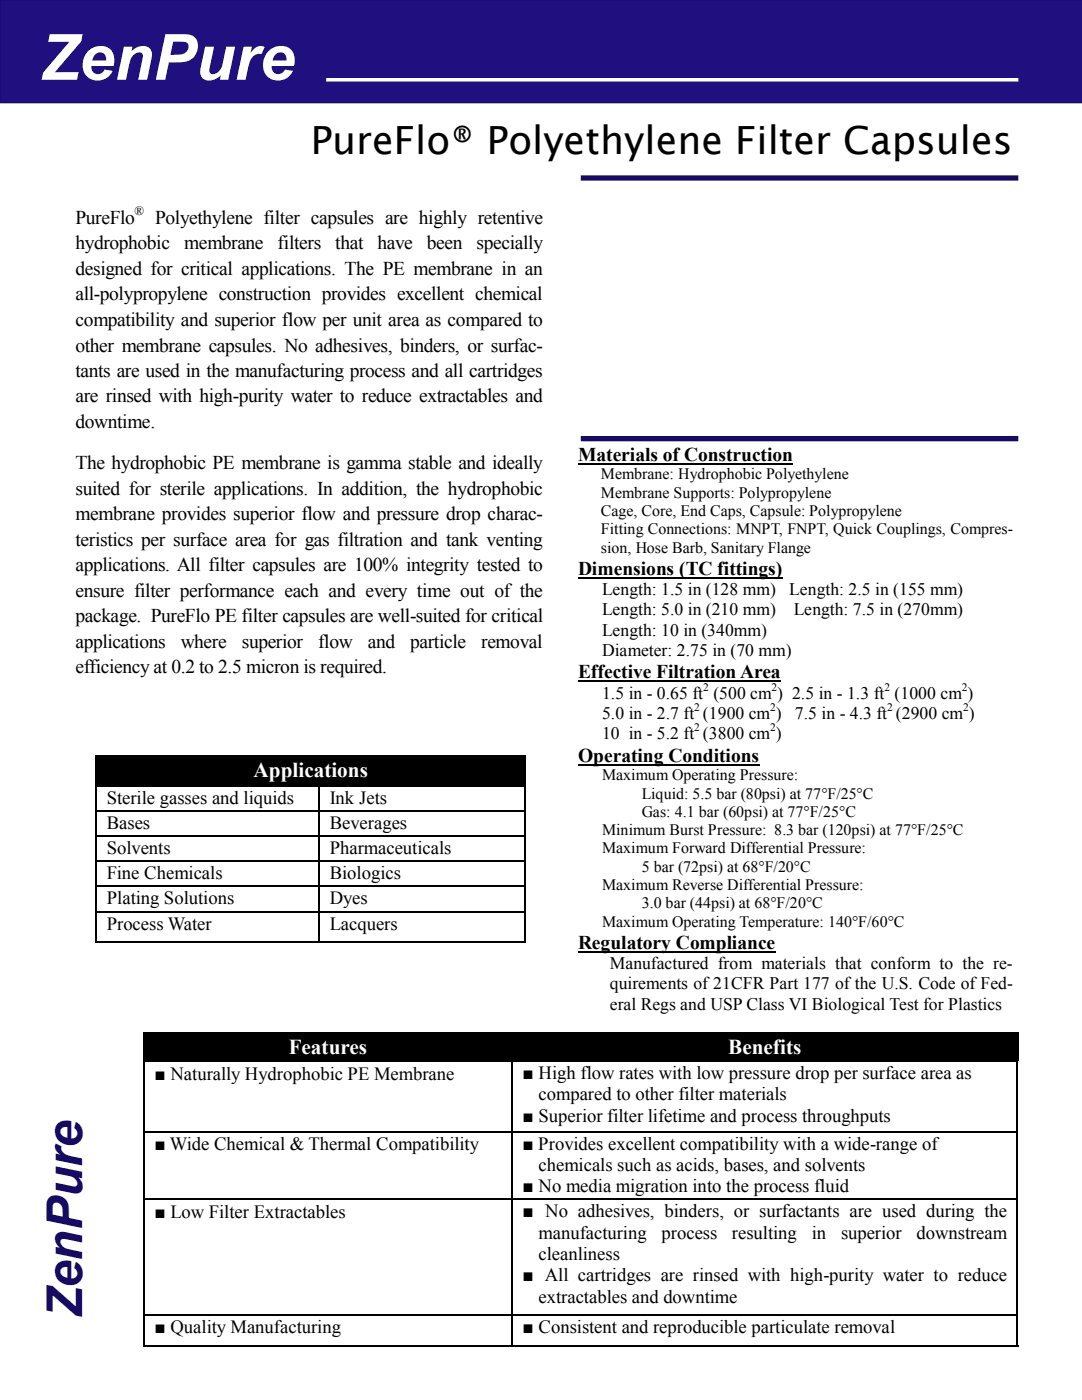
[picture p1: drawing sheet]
<svg xmlns="http://www.w3.org/2000/svg" width="216mm" height="279mm" viewBox="0 0 216 279" stroke-linecap="round" stroke-linejoin="round" font-family="sans-serif">
<defs><g id="words">
<text font-size="12.7" fill="#fff" x="8" y="15.9">ZenPure</text>
<text font-size="9.9" fill="#150a64" x="16.4" y="263.1" transform="rotate(-90 16.4 263.1)">ZenPure</text>
<text font-size="7.7" x="62" y="30.7">PureFlo® Polyethylene Filter Capsules</text>
<g font-size="4.2" fill="#fff">
<text x="50.6" y="155.1">Applications</text>
<text x="57.6" y="210.4">Features</text>
<text x="145.3" y="210.4">Benefits</text>
</g>
<g font-size="3.9">
<text x="15.1" y="44.7">PureFlo</text>
<text x="31" y="44.7">Polyethylene filter capsules are highly retentive</text>
<text x="15.1" y="49.8">hydrophobic</text>
<text x="36.8" y="49.8">membrane</text>
<text x="55.4" y="49.8">filters</text>
<text x="66.9" y="49.8">that</text>
<text x="75.3" y="49.8">have</text>
<text x="85.2" y="49.8">been</text>
<text x="95.1" y="49.8">specially</text>
<text x="15.1" y="54.9">designed for critical applications. The PE membrane in an</text>
<text x="15.1" y="60">all-polypropylene construction provides excellent chemical</text>
<text x="15.1" y="65.1">compatibility and superior flow per unit area as compared to</text>
<text x="15.1" y="70.2">other membrane capsules. No adhesives, binders, or surfac-</text>
<text x="15.1" y="75.2">tants are used in the manufacturing process and all cartridges</text>
<text x="15.1" y="80.3">are rinsed with high-purity water to reduce extractables and</text>
<text x="15.1" y="85.4">downtime.</text>
<text x="15.1" y="93.7">The hydrophobic PE membrane is gamma stable and ideally</text>
<text x="115.3" y="91.9">Materials of Construction</text>
<text x="15.1" y="98.8">suited for sterile applications. In addition, the hydrophobic</text>
<text x="15.1" y="103.9">membrane provides superior flow and pressure drop charac-</text>
<text x="15.1" y="108.9">teristics per surface area for gas filtration and tank venting</text>
<text x="15.1" y="114">applications. All filter capsules are 100% integrity tested to</text>
<text x="15.1" y="119.1">ensure filter performance each and every time out of the</text>
<text x="115.3" y="114.7">Dimensions (TC fittings)</text>
<text x="15.1" y="124.2">package. PureFlo PE filter capsules are well-suited for critical</text>
<text x="15.1" y="129.3">applications</text>
<text x="36.1" y="129.3">where</text>
<text x="48.2" y="129.3">superior</text>
<text x="63.5" y="129.3">flow</text>
<text x="73.4" y="129.3">and</text>
<text x="81.8" y="129.3">particle</text>
<text x="96" y="129.3">removal</text>
<text x="15.1" y="134.4">efficiency at 0.2 to 2.5 micron is required.</text>
<text x="115.3" y="135.4">Effective Filtration Area</text>
<text x="115.3" y="152">Operating Conditions</text>
<text x="115.3" y="189.3">Regulatory Compliance</text>
</g>
<g font-size="3.7">
<text x="21.3" y="160.5">Sterile gasses and liquids</text>
<text x="65.8" y="160.5">Ink Jets</text>
<text x="21.3" y="165.5">Bases</text>
<text x="65.8" y="165.5">Beverages</text>
<text x="21.3" y="170.4">Solvents</text>
<text x="65.8" y="170.4">Pharmaceuticals</text>
<text x="21.3" y="175.4">Fine Chemicals</text>
<text x="65.8" y="175.4">Biologics</text>
<text x="21.3" y="180.5">Plating Solutions</text>
<text x="21.3" y="185.5">Process Water</text>
<text x="65.8" y="180.5">Dyes</text>
<text x="65.8" y="185.5">Lacquers</text>
<text x="30.8" y="215.5">■ Naturally Hydrophobic PE Membrane</text>
<text x="104.3" y="215.3">■ High flow rates with low pressure drop per surface area as</text>
<text x="107.5" y="219.6">compared to other filter materials</text>
<text x="104.3" y="223.9">■ Superior filter lifetime and process throughputs</text>
<text x="30.8" y="229.6">■ Wide Chemical &amp; Thermal Compatibility</text>
<text x="104.3" y="229.4">■ Provides excellent compatibility with a wide-range of</text>
<text x="107.5" y="233.7">chemicals such as acids, bases, and solvents</text>
<text x="104.3" y="237.9">■ No media migration into the process fluid</text>
<text x="30.8" y="243.1">■ Low Filter Extractables</text>
<text x="104.3" y="242.9">■ No adhesives, binders, or surfactants are used during the</text>
<text x="107.5" y="247.2">manufacturing</text>
<text x="107.5" y="251.5">cleanliness</text>
<text x="132" y="247.2">process</text>
<text x="146.1" y="247.2">resulting</text>
<text x="162" y="247.2">in</text>
<text x="167.8" y="247.2">superior</text>
<text x="182.9" y="247.2">downstream</text>
<text x="104.3" y="255.7">■ All cartridges are rinsed with high-purity water to reduce</text>
<text x="107.5" y="260">extractables and downtime</text>
<text x="30.8" y="266.1">■ Quality Manufacturing</text>
<text x="104.3" y="265.9">■ Consistent and reproducible particulate removal</text>
</g>
<g font-size="3.5">
<text x="120.1" y="118.7">Length: 1.5 in (128 mm)</text>
<text x="157.5" y="118.7">Length: 2.5 in (155 mm)</text>
<text x="120.1" y="122.8">Length: 5.0 in (210 mm)</text>
<text x="158.4" y="122.8">Length: 7.5 in (270mm)</text>
<text x="120.1" y="126.8">Length: 10 in (340mm)</text>
<text x="120.1" y="130.9">Diameter: 2.75 in (70 mm)</text>
<text x="120.1" y="139.4">1.5 in - 0.65 ft (500 cm ) 2.5 in - 1.3 ft (1000 cm )</text>
<text x="120.1" y="143.4">5.0 in - 2.7 ft (1900 cm )</text>
<text x="158.6" y="143.4">7.5 in - 4.3 ft (2900 cm )</text>
<text x="120.1" y="147.5">10 in - 5.2 ft (3800 cm )</text>
<text x="121.7" y="193.4">Manufactured from materials that conform to the re-</text>
<text x="121.7" y="197.4">quirements of 21CFR Part 177 of the U.S. Code of Fed-</text>
<text x="121.7" y="201.5">eral Regs and USP Class VI Biological Test for Plastics</text>
</g>
<g font-size="3.2">
<text x="119.9" y="95.7">Membrane: Hydrophobic Polyethylene</text>
<text x="119.9" y="99.3">Membrane Supports: Polypropylene</text>
<text x="119.9" y="103">Cage, Core, End Caps, Capsule: Polypropylene</text>
<text x="119.9" y="106.6">Fitting Connections: MNPT, FNPT, Quick Couplings, Compres-</text>
<text x="119.9" y="110.3">sion, Hose Barb, Sanitary Flange</text>
<text x="120.1" y="155.7">Maximum Operating Pressure:</text>
<text x="128" y="159.4">Liquid: 5.5 bar (80psi) at 77°F/25°C</text>
<text x="120.1" y="166.7">Minimum Burst Pressure: 8.3 bar (120psi) at 77°F/25°C</text>
<text x="128" y="163">Gas: 4.1 bar (60psi) at 77°F/25°C</text>
<text x="120.1" y="170.3">Maximum Forward Differential Pressure:</text>
<text x="128" y="174">5 bar (72psi) at 68°F/20°C</text>
<text x="120.1" y="177.6">Maximum Reverse Differential Pressure:</text>
<text x="120.1" y="184.9">Maximum Operating Temperature: 140°F/60°C</text>
<text x="128" y="181.3">3.0 bar (44psi) at 68°F/20°C</text>
</g>
<text font-size="2.5" x="26.8" y="43">®</text>
<g font-size="2.3">
<text x="140.3" y="137.9">2</text>
<text x="153.9" y="137.9">2</text>
<text x="176.5" y="137.9">2</text>
<text x="191.9" y="137.9">2</text>
<text x="138.5" y="141.9">2</text>
<text x="153.7" y="141.9">2</text>
<text x="177" y="141.9">2</text>
<text x="192.2" y="141.9">2</text>
<text x="138.5" y="145.9">2</text>
<text x="153.7" y="145.9">2</text>
</g>
</g></defs>
<path d="M0 0h215.9v20.5h-215.9z" fill-rule="evenodd" fill="#1f0f7f"/>
<path d="M215.9 0h-215.9v20.5h215.9" fill="none" stroke="#150a64" stroke-width=".26"/>
<path d="M65.1 15.9h138.1" fill="none" stroke="#fff" stroke-width=".71" stroke-linecap="butt"/>
<path d="M115.9 35.5h87.3M115.9 87.5h87.3" fill="none" stroke="#150a64" stroke-width="1.1" stroke-linecap="butt"/>
<g fill="#000">
<path d="M19.1 150.8h85.9v6.1h-85.9z" fill-rule="evenodd"/>
<path d="M28.6 206h73.6v5.8h-73.6z" fill-rule="evenodd"/>
<path d="M102.2 206h101v5.8h-101z" fill-rule="evenodd"/>
</g>
<g fill="none" stroke="#000" stroke-width=".38">
<path d="M115.3 92.5h42.9M115.3 115.3h40.8M115.3 136h40.5M19.1 151h85.9M19.2 150.8v37M19.4 156.9h85.3M63.7 157.1v30.7M104.8 150.8v37M115.3 152.6h36.2M19.4 161.9h85.3M19.4 166.8h85.3M19.4 171.9h85.3"/>
<path d="M19.4 176.9h85.3M19.1 187.9h85.9M19.4 182h85.3M115.3 189.9h39.4M28.6 206.2h174.6M28.8 206v62.4M28.9 211.8h173.9M102.2 206.4v62M203 206v62.4M28.9 225.9h173.9M28.9 239.4h173.9M28.6 268.5h174.6"/>
<path d="M28.9 262.4h173.9"/>
</g>
<use href="#words"/>
</svg>
